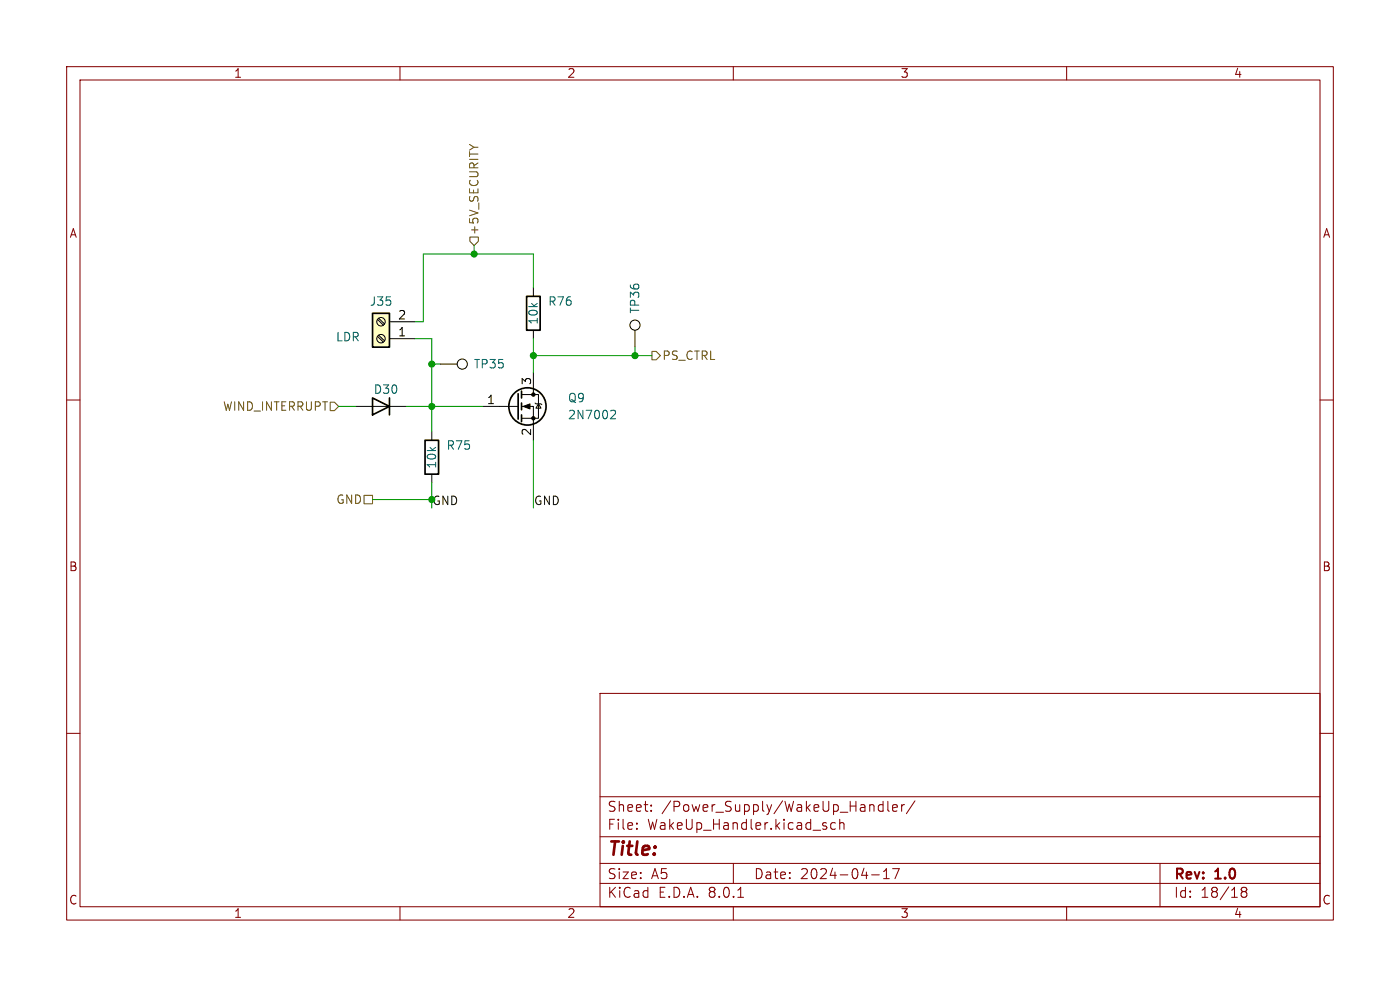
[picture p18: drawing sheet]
<svg xmlns="http://www.w3.org/2000/svg" width="297mm" height="210mm" viewBox="0 0 297 210" stroke-linecap="round" stroke-linejoin="round" font-family="sans-serif">
<defs><g id="words">
<text font-size="3.9" fill="#840000" x="128.7" y="182.3">Title:</text>
<g font-size="3" fill="#840000">
<text x="128.7" y="172.5">Sheet:</text>
<text x="140.3" y="172.5">/Power_Supply/WakeUp_Handler/</text>
<text x="128.7" y="176.3">File:</text>
<text x="137.3" y="176.3">WakeUp_Handler.kicad_sch</text>
<text x="128.7" y="190.8">KiCad</text>
<text x="128.7" y="186.8">Size:</text>
<text x="138.1" y="186.8">A5</text>
<text x="139.6" y="190.8">E.D.A.</text>
<text x="150.4" y="190.8">8.0.1</text>
<text x="159.8" y="186.8">Date:</text>
<text x="169.7" y="186.8">2024-04-17</text>
<text x="248.9" y="187.1">Rev:</text>
<text x="248.9" y="190.8">Id:</text>
<text x="254.7" y="190.8">18/18</text>
<text x="257.9" y="187.1">1.0</text>
</g>
<g font-size="2.6" fill="#840000">
<text x="49.5" y="16.8">1</text>
<text x="120.2" y="16.8">2</text>
<text x="190.9" y="16.8">3</text>
<text x="261.6" y="16.8">4</text>
<text x="14.6" y="50.7">A</text>
<text x="280.5" y="50.7">A</text>
<text x="14.5" y="121.5">B</text>
<text x="280.4" y="121.5">B</text>
<text x="14.5" y="192.2">C</text>
<text x="49.5" y="195">1</text>
<text x="120.2" y="195">2</text>
<text x="190.9" y="195">3</text>
<text x="261.6" y="195">4</text>
<text x="280.4" y="192.2">C</text>
</g>
<g font-size="2.5" fill="#725600">
<text x="101.8" y="50" transform="rotate(-90 101.8 50)">+5V_SECURITY</text>
<text x="140.4" y="76.7">PS_CTRL</text>
<text x="47.2" y="87.4">WIND_INTERRUPT</text>
<text x="71.2" y="107.2">GND</text>
</g>
<g font-size="2.5" fill="#006464">
<text x="78.3" y="65.2">J35</text>
<text x="116.1" y="65.2">R76</text>
<text x="114.4" y="69" transform="rotate(-90 114.4 69)">10k</text>
<text x="135.9" y="66.7" transform="rotate(-90 135.9 66.7)">TP36</text>
<text x="71.1" y="72.7">LDR</text>
<text x="79.1" y="83.8">D30</text>
<text x="100.4" y="78.5">TP35</text>
<text x="120.4" y="85.6">Q9</text>
<text x="120.4" y="89.2">2N7002</text>
<text x="94.6" y="95.7">R75</text>
<text x="92.8" y="99.6" transform="rotate(-90 92.8 99.6)">10k</text>
</g>
<g font-size="2.5">
<text x="84.3" y="71.5">1</text>
<text x="84.3" y="67.9">2</text>
<text x="112.8" y="81.8" transform="rotate(-90 112.8 81.8)">3</text>
<text x="103.2" y="85.9">1</text>
<text x="112.8" y="92.6" transform="rotate(-90 112.8 92.6)">2</text>
</g>
<text font-size="2.5" fill="#009600" x="91.6" y="107.3">GND</text>
<text font-size="2.5" fill="#0f0f0f" x="113.2" y="107.3">GND</text>
</g></defs>
<g fill="none" stroke="#840000" stroke-width=".22">
<path d="M14.1 14.1h268.8v181.1h-268.8zM17 17h263v175.3h-263zM84.9 14.1v2.9M155.6 14.1v2.9M226.3 14.1v2.9M14.1 84.9h2.9M280 84.9h2.9M14.1 155.6h2.9M127.3 147.1h152.7v45.2h-152.7zM280 155.6h2.9M127.3 177.5h152.7M127.3 169h152.7"/>
<path d="M135.1 175.7v.2M135.1 174.6v.2M138.1 171.9v.2M138.1 170.8v.2M177.2 174.6l-.6-.1-.4 .4v.6l.2 .3h.8M178.1 174.7a.53 .53 0 0 1 1 .1v1.1M178.1 173.8v2.1M187.3 170v2.1M187.3 170.8l-.6-.1-.4 .4v.6l.2 .3h.8M188.3 170v1.8l.4 .3M189.4 171.4l1-.2-.1-.4-.6-.1-.3 .3 .1 1h.8M191.3 170.7v1.4"/>
<path d="M191.9 170.7l-.4 .1-.2 .3M194.1 169.9l-1.8 2.7M84.9 192.3v2.9M127.3 187.4h152.7M127.3 183.2h152.7M155.6 192.3v2.9M155.6 183.2v4.2M156.5 190.3h1.2M184.9 185.6h1.6M187.4 186.4h1.3M187.4 184.9l.6-.6v2.1M189.4 184.3h1.4l-.9 2.1"/>
<path d="M226.3 192.3v2.9M246.1 183.2v9.1M263.7 189.1l-.4 .4 .1 .6 .3 .2h.4l.4-.4v-.4l-.4-.4M263.7 189.1l-.4-.4 .1-.3 .3-.2h.4l.4 .4-.1 .3-.3 .2M263.7 189.1h.4"/>
</g>
<g fill="none" stroke="#000" stroke-width=".22">
<path d="M134.7 70v3.6"/>
<circle cx="134.7" cy="69" r="1.08"/>
</g>
<path d="M79 66.5h3.6v7.1h-3.6z" fill="#ffffc2"/>
<g fill="none" stroke="#000" stroke-width=".36">
<path d="M79 66.5h3.6v7.1h-3.6zM111.7 62.9h2.9v7.1h-2.9zM79 84.4l3.6 1.8-3.6 1.8zM82.6 84.4v3.6M90.2 93.4h2.8v7.2h-2.8zM109.9 83.5v5.4M110.6 83v1.4M110.6 85.5v1.4M110.6 88v1.4"/>
<circle cx="111.9" cy="86.2" r="4"/>
</g>
<g fill="none" stroke="#000" stroke-width=".22">
<path d="M80.1 67.8l1.2 1.2M80.1 71.4l1.2 1.2M80.4 67.5l1.2 1.2M80.4 71.1l1.2 1.2M82.6 71.8h5.4M82.6 68.3h5.4M93.4 77.2h3.6M113.2 61.1v1.8M113.2 70v1.8M113.2 79v4.7M75.4 86.2h10.8M91.6 91.6v1.8"/>
<path d="M102.4 86.2h7.5M110.6 86.2h2.6v7.2M110.6 83.7h3.6v5h-3.6M113.5 85.5l.2 .2h1.1l.1 .2M114.2 85.7l.6 .9h-1.1zM91.6 100.6v1.8"/>
<circle cx="80.8" cy="71.8" r=".9"/>
<circle cx="80.8" cy="68.3" r=".9"/>
<circle cx="98.1" cy="77.2" r="1.08"/>
</g>
<g fill="#000" stroke="#000" stroke-width=".22">
<path d="M111 86.2l1.4-.5v1.1z"/>
<circle cx="113.2" cy="88.7" r=".36"/>
<circle cx="113.2" cy="83.7" r=".36"/>
</g>
<path d="M129.8 87l.6 .1 .2 .4-1.1 1.3h1.1" fill="none" stroke="#006464" stroke-width=".22"/>
<path d="M99.7 50.3h1.8v.9l-.9 .9-.9-.9zM138.3 74.5h.9l.9 .9-.9 .9h-.9zM70 85.3h.9l.9 .9-.9 .9h-.9zM77.2 105.1h1.8v1.8h-1.8z" fill="none" stroke="#725600" stroke-width=".22"/>
<path d="M100.6 52.1v1.8M88 71.8h3.6v19.8M91.6 77.2h1.8M113.2 61.1v-7.2h-23.4v14.4h-1.8M113.2 71.8v7.2M113.2 75.4h25.1M134.7 73.6v1.8M71.8 86.2h3.6M86.2 86.2h16.2M113.2 93.4v14.4M91.6 102.4v3.6h-12.6" fill="none" stroke="#009600" stroke-width=".22"/>
<g fill="#009600" stroke="#009600" stroke-width=".22">
<circle cx="91.6" cy="77.2" r=".65"/>
<circle cx="100.6" cy="53.9" r=".65"/>
<circle cx="91.6" cy="86.2" r=".65"/>
<circle cx="113.2" cy="75.4" r=".65"/>
<circle cx="134.7" cy="75.4" r=".65"/>
</g>
<use href="#words"/>
</svg>
